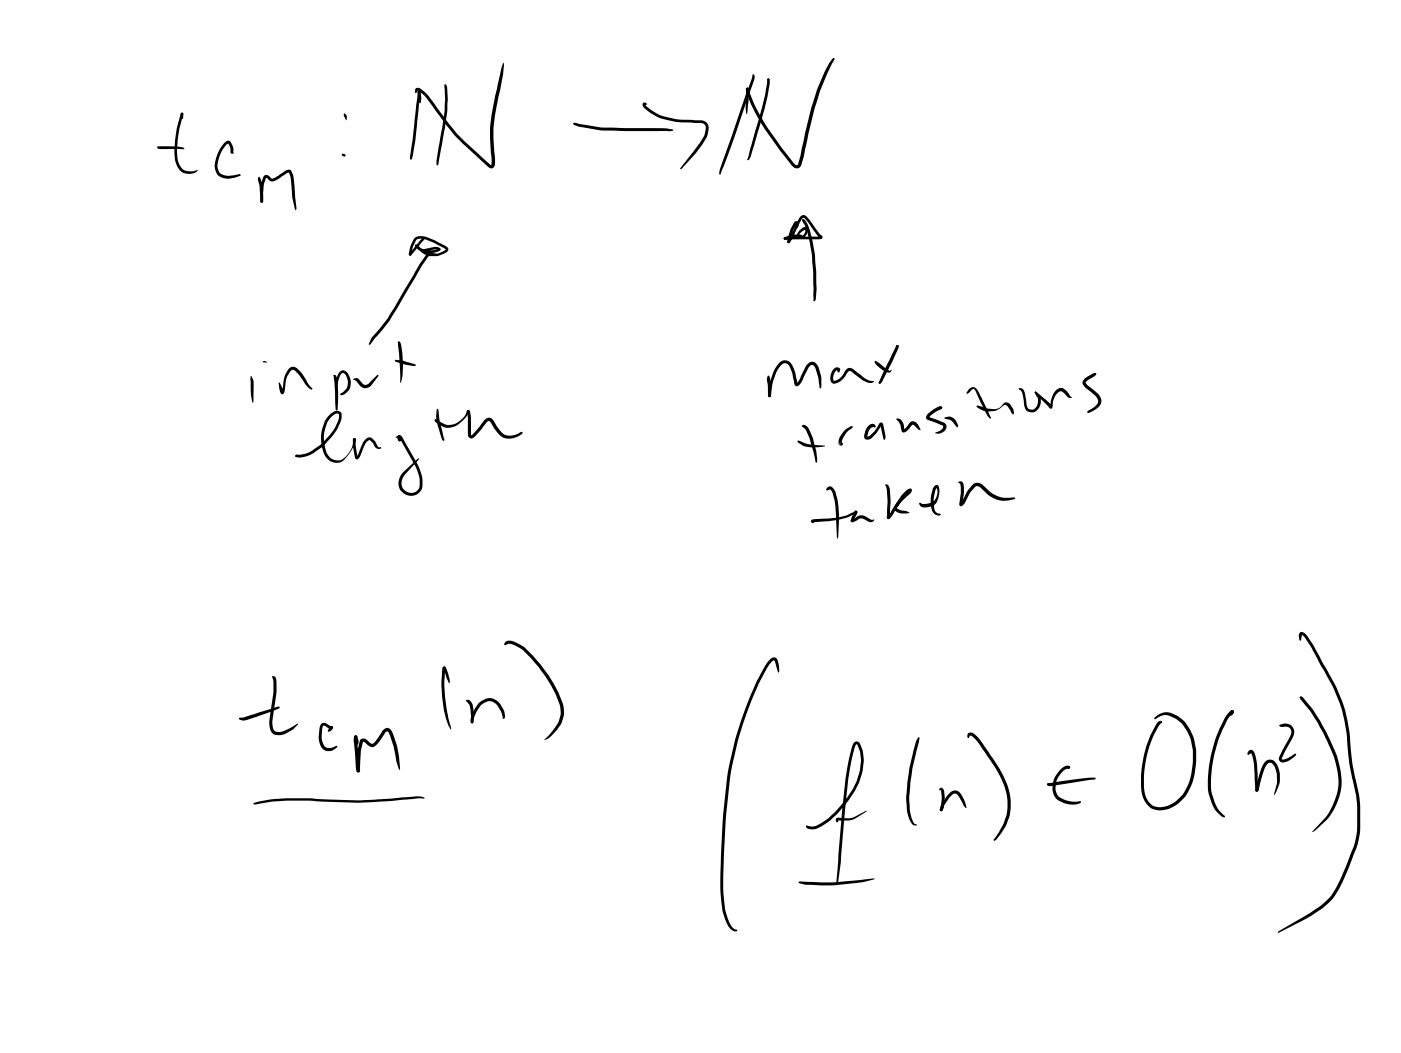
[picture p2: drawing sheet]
<svg xmlns="http://www.w3.org/2000/svg" width="108mm" height="81mm" viewBox="0 0 108 81" stroke-linecap="round" stroke-linejoin="round" font-family="sans-serif">
<g fill="#000">
<path d="M12.1 11.3h.8a2.5 2.5 0 0 1 1.3 .1l-.1 .1h-1.8l-.2-.1zM14 8.7a.15 .15 0 0 1 .1 .1 .15 .15 0 0 1 0 .1v.3l-.2-.3zM13.9 8.7h.2v.1a10 10 0 0 0-.5 2.8l.1 .5a1.04 1.04 0 0 0 .4 1 1.04 1.04 0 0 0 1.1 0 1.02 1.02 0 0 1-1.1 .2 1.02 1.02 0 0 1-.6-1v-.1a8.7 8.7 0 0 1 .4-3.4zM17.3 11a.29 .29 0 0 1 .2-.2 .29 .29 0 0 1 .3 .2l.2 .4v.4v.1l-.2-.1-.1-.4-.1-.3a2.15 2.15 0 0 0-.7 2.1 .66 .66 0 0 0 .7 .3l.9-.1 .1 .1-.1 .1a1.77 1.77 0 0 1-1.5 .1 1.15 1.15 0 0 1-.3-1.6l.2-.6zM19.9 13.7l.1-.1 .1 .1 .1 .6 .1 1.2-.1 .1-.1-.1zM20.4 13.5h.2l.4 .3 1-.6a.3 .3 0 0 1 .5 0 11.7 11.7 0 0 1 .3 3 8.6 8.6 0 0 1-.4-2.6l-.2-.3-1.1 .7h-.3l-.3-.3-.2 .6v1.2l-.1 .1-.1-.1v-1.2zM26.4 11.8l.2 .2a.14 .14 0 0 1-.2 0 .14 .14 0 0 1 0-.2zM26.5 8.8l.1-.1 .1 .2v.4zM31.9 18.3h.1a1.14 1.14 0 0 1 1 0l1.3 .6a.31 .31 0 0 1 .2 .4 .31 .31 0 0 1-.3 .2 1.49 1.49 0 0 1-1.9-.2l-.3-.3v-.1h.1l.3 .2a1.4 1.4 0 0 0 1.9 .1l-1.4-.7-.6-.1-.3 .2-.4 1.1-.1-.1 .1-.5zM32 6.8h.2a1.52 1.52 0 0 1 .9 .7l2.1 2.8 2.6 2.4v-2.2a15.6 15.6 0 0 1 .5-4l.3-1.2 .2-.5v.1a10.3 10.3 0 0 1-.4 2.8l-.4 2.1 .1 1.9a1.4 1.4 0 0 1-.1 1.2l-.2 .1-.2-.1-2.5-2.4-2.3-3.1-.6-.4-.2 .2v-.1zM32 18.9l.1-.1a1.42 1.42 0 0 0 1.2 .5l.5-.2v.2l-.3-.1-.7 .2v-.1l.3 .2 .7 .1v.1a1.25 1.25 0 0 1-1.2-.3l.1-.2 .8-.2 .4 .1v.2a1.56 1.56 0 0 1-1.4 .1l-.3-.2-.2-.2zM32.2 7h.2v.2l.1 .4-.1 .4z"/>
<path d="M32.2 7h.1l.1 .1v.4l-.4 3.4-.2 1.1-.1 .3-.1-.2zM32.5 18.4l.1-.1a.1 .1 0 0 1 .1 0 .1 .1 0 0 1 .1 .1l-1.1 1.3h-.1l-.1-.2zM34.2 6.5h.2l.1 .3v1.8l-.7 4-.1 .2-.1-.4 .7-3.9zM44.2 9.5h.1v.1l-.1-.1zM44.2 9.5h.3a14.6 14.6 0 0 0 4.3 .4h.6a7.9 7.9 0 0 1 2.4 .1v.1h-.2h-1.2a23.3 23.3 0 0 1-5.9-.4l-.3-.1zM49.6 7.9l.2 .1v.1h-.1v-.1l.1 .2a4.6 4.6 0 0 0 3.6 1l.6 .1a.59 .59 0 0 1 .6 .8l-.1 .4a9.2 9.2 0 0 1-2 2.5h-.1a13.1 13.1 0 0 0 1.9-2.6l.1-.5-.1-.3-.2-.1h-.6a5.4 5.4 0 0 1-3.8-1.2l-.2-.2zM57.5 6.8a.28 .28 0 0 1 .3 .2 .28 .28 0 0 1-.1 .3l-.2 1.5v-.5zM57.5 6.8l.1-.1 .1 .2a12.2 12.2 0 0 0 2.2 4l1.3 1.7 .3 .1 1.1-4.6a10.6 10.6 0 0 1 1.6-3.6h.1v.1a21.7 21.7 0 0 0-2 5.6l-.5 2.4a.41 .41 0 0 1-.4 .4 .41 .41 0 0 1-.4-.3l-.1-.1a17.7 17.7 0 0 1-3.4-5.5zM58 5.8l.1-.1v.1v.4l-1.5 4.3-1.1 3-.1-.1 .1-.4zM59.1 6.1h.2l-.1 .1zM59.1 6.1h.2v.1h-.1zM59.1 6.1a.21 .21 0 0 1 .2 .1 .21 .21 0 0 1 0 .2l-.6 2.7-.9 2.9-.2 .4v-.1l.7-2.6a17.2 17.2 0 0 0 .8-3.5z"/>
<path d="M60.4 18.3l.7-.2h.7l.3-.3-.1-.2 .1 .1-.5 .4h-.1l-.1-.1 .2-.3 .4-.2a.2 .2 0 0 1 .2 .3l-.1 .3-.2 .2h-.8l-.6 .2-.1-.1zM61.7 16.7l.2-.1 .2 .1 1.2 1.4a.18 .18 0 0 1 0 .3 .18 .18 0 0 1-.2 0l-2.4 .1a.19 .19 0 0 1-.2 0 .19 .19 0 0 1-.1-.2l2.8-.1v.1l-1.3-1.5-.3 .4-.7 1.4-.2 .1v-.1zM60.7 18.6h.1v.1h-.1zM61.2 17.1a.18 .18 0 0 1 .2-.1 .18 .18 0 0 1 .1 .2v.2l-.1 .2-.1-.4 .1 .1-.6 1.4-.1-.1v-.4zM61.8 16.9l.1-.1 .1 .2 .3 .4 .5 2.2 .1 2.6v.9l-.2 .1v-.1v-2.2l-.1-1.3-.4-1.7zM19.3 29l.2 .4v1.6l-.2-.5zM20.2 27.9l.2-.1 .2 .1zM22.3 28.4l.1-.1a.46 .46 0 0 1 .6 .1l1 1.5v.1a1.19 1.19 0 0 1-.6-.7l-.6-.7-.3-.1-.4 .6-.2 .9a.21 .21 0 0 1-.1 .4 .21 .21 0 0 1-.2-.3l-.1-.6h.1l.3 .7h-.2l.2-1zM25.4 32a.55 .55 0 0 1 .9-.1v.2a4.6 4.6 0 0 1-3 3.1h-.5v-.2a2.04 2.04 0 0 0 1.4-.4 3.8 3.8 0 0 0 1.9-2.6v-.1a.62 .62 0 0 0-.7 .4 2.61 2.61 0 0 0 .1 3l.4 .2a1.35 1.35 0 0 0 1.3-1.3v-.3l.1-.1 .1 .1v.3l-.4 .7a1.14 1.14 0 0 1-1.1 .8 1.28 1.28 0 0 1-1.1-1.4 2.8 2.8 0 0 1 .6-2.3zM22.8 35.1h.1v.1h-.1zM25.7 28.9h.2l.1 .5v1.6l-.1 .6zM25.9 31.5l.1 .1h-.1z"/>
<path d="M26.2 28.7a.44 .44 0 0 1 .4-.1 .44 .44 0 0 1 .3 .4l.1 .4v.6l-.4 .4h-.3h-.1l.5-.5 .1-.4-.2-.6-.1-.2-.1 .1a1.73 1.73 0 0 0-.4 1.2l-.1 .3-.1-.3a2.12 2.12 0 0 1 .4-1.3zM27.2 29.2h.3l.5 .4 .2 .1 .2-.1 .7-.7 .1 .1-.6 .7a.6 .6 0 0 1-1-.2zM27.2 33.8l.2 .1v.4l.2 .9h-.1l.5-1.2 .3-.3 .4 .1 .4 .6 .3 .1-.2 .1-.2-.1-.3-.4-.3-.2-.2 .3-.5 1-.2 .2-.2-.2-.1-.8zM32.9 19.6l.4-.3 .2 .1-.4 .3-.6 .7-2.5 4.4-1.5 1.8-.1-.1 .2-.4 1.2-1.5 2.6-4.3zM30.4 27.8l.1-.1 .6 .1 .9 .3v.1l-.7-.1zM30.5 33.7l.2-.1h.1l.1 .2v.2h-.2v-.2zM30.7 33.6a.26 .26 0 0 1 .3 .2l1.1 1.9a2.17 2.17 0 0 1 .3 2.2 .98 .98 0 0 1-1.4 0 .98 .98 0 0 1 0-1.4l1.2-1.2 .1 .1-1.1 1.1a.79 .79 0 0 0-.2 1.1 .79 .79 0 0 0 1.1 .3l.2-.3a2.51 2.51 0 0 0-.3-1.8l-1.3-2.1 .1-.1 .1 .3a.17 .17 0 0 1-.2 0 .17 .17 0 0 1-.1-.2zM30.7 26.4v-.1l.2 .1 .1 .9v1.6l-.1 .6zM30.8 33.8l.1 .1-.1 .1-.1-.1zM33.5 32.3h.1a1.38 1.38 0 0 0 2.4-.6l.1-.1 .1 .1-.3 .4a1.5 1.5 0 0 1-2 .6l-.4-.2v-.1zM33.6 31.6l.1-.1 .1 .1 .1 .9 .3 1.4v.1l-.2-.3-.3-1.1-.1-.5zM36 31.6h.2l.1 .4v1.6l1.1-1.3a.4 .4 0 0 1 .6 .1l.5 .8a1 1 0 0 0 1.4 .2l.3-.1 .1 .1a1.24 1.24 0 0 1-2-.1l-.6-.9-.2 .1-.7 1a.4 .4 0 0 1-.6 .2l-.1-.2z"/>
<path d="M60.1 28a.66 .66 0 0 1 .7-.2 .66 .66 0 0 1 .4 .6l.2 1.2v-.1l.2-.3 .5-1 .4-.3a.5 .5 0 0 1 .6 .4l.2 .6a1.34 1.34 0 0 1-.1 1l-.2-.9-.2-.6-.1-.3h-.2l-.2 .2-.4 .9a.5 .5 0 0 1-.6 .5l-.4-1.3a.45 .45 0 0 0-.5-.4 1.09 1.09 0 0 0-.6 .7l-.3 .8-.1 .7a.24 .24 0 0 1 0 .3 .24 .24 0 0 1-.2 .1 4.1 4.1 0 0 1 .8-2.6zM59.2 29h.1a3.3 3.3 0 0 1 .1 1.6h-.2v-.1l-.1-1.3zM61.5 33.9l.7 .3 1.4 .2-.6 .1-.9-.1-.6-.3zM61.8 32.8a.55 .55 0 0 1 .6 .5l.5 1.5 .1 .5-.1 .4-.5-1.9-.3-.7-.3-.3zM63.7 37.6a.37 .37 0 0 1 .4-.1 .37 .37 0 0 1 .3 .4l.1 .6 .1 1.2-.1 1.8-.1-2.4a2.11 2.11 0 0 0-.4-1.4l-.3 .1v-.1zM64.3 28.4l.2-.1 .2 .2-.1 .2-.1-.2v.1l-.2 .1-.1 .4 .1 .2 .5-.2 .4-.6a.4 .4 0 0 1 .6 0l.8 .6 .8 .3-.4 .1a2.72 2.72 0 0 1-1.3-.8l-.3-.1-.3 .4a.84 .84 0 0 1-1 .5l-.1-.6zM65.1 33.1l.5-.3 .1 .1v.1a1.72 1.72 0 0 0-.8 .8v.3h-.2v.1a.11 .11 0 0 1 .1-.1 .11 .11 0 0 1 .2 .1 .11 .11 0 0 1-.1 .1 .31 .31 0 0 1-.3-.2 .31 .31 0 0 1 .1-.3zM65.9 39.4h.1l.1 .1-.4 .7-.1-.1 .2-.7 .1 .1zM66.9 32.8l.3-.1h.2l.1 .2-.4 .1-.3 .7 .6-.4 .3-.6a.17 .17 0 0 1 .2-.1 .17 .17 0 0 1 .2 .1l.1 1.1-.1 .1v-.1l-.3-1.1 .1 .1-.3 .5-.5 .5a.29 .29 0 0 1-.4 0 .29 .29 0 0 1-.1-.3l.1-.4zM67.4 27.8l1.1 .8 .2-.1-.1 .2h-.2a1.99 1.99 0 0 1-1-.8zM68.3 37.3a.53 .53 0 0 1 .3 .7v1.7l-.1 .2v-.1l.1 .1-.2 .1-.1-.1 .1-1.3-.1-.8-.1-.4zM69.8 37.9a.28 .28 0 0 1 .2-.2 .28 .28 0 0 1 .3 .1l-1.2 1.3 .1 .1 .4 .2a.37 .37 0 0 1 .5 .1 .92 .92 0 0 1-1.2-.3l.1-.2 1.1-1.2 .1 .1-.6 .5-.9 1.4-.2 .2h-.1v-.2l1-1.6z"/>
<path d="M69.1 26.6h.1v.1l-.3 .6zM69.1 32.2l.3 .1 .1 .2 .2 .7-.1-.1 .5-.6h.2l.3 .1 .3 .5h-.1l-.4-.4-.2 .2a.58 .58 0 0 1-.7 .4l-.1-.6-.3-.4zM69.1 26.6a.28 .28 0 0 1 0 .4l-1.1 2.3-.1 .2-.2 .1v-.1zM72 37.4a.22 .22 0 0 1 .3 0 .22 .22 0 0 1 .1 .3l-.1 .5a.96 .96 0 0 1-1.4 .8l-.1-.2 .1-.1 .2 .1h.4a.69 .69 0 0 0 .7-.6v-.4l-.1-.2h.1l-.1 .2a2.4 2.4 0 0 0 0 1.6l.4 .2a.48 .48 0 0 1-.7-.3 1.93 1.93 0 0 1 .2-1.9zM72.4 31.3l.2 .1v.1h-.2zM72.4 31.3l.2 .1v.1h-.1zM71.5 31.9a1.56 1.56 0 0 1 1-.6l.1 .2-.6 .3-.4 .4-.1-.1 1.3 .5a.41 .41 0 0 1-.1 .7l-.3 .1-.3-.1a.58 .58 0 0 0 .6-.4l-1.2-.6a.27 .27 0 0 1-.1-.2 .27 .27 0 0 1 .1-.2zM72.8 32.2l.2-.1a.64 .64 0 0 1 .7 .3l.1 .4-.1 .1-.4-.5-.5-.1zM73.8 37.2l.1-.1a.27 .27 0 0 1 .4 .3l-.1 1.5-.2-.1 .9-1.3a.55 .55 0 0 1 .8-.1l.5 .5a2.17 2.17 0 0 0 2 .4v.1a1.92 1.92 0 0 1-2.1-.3l-.6-.6h-.3l-.5 .5-.4 .8a.21 .21 0 0 1-.3 .2 .21 .21 0 0 1-.1-.3l.1-1.2v-.2zM74.7 30l.3-.2 .3 .2 1.1 2.2-.1 .1-.2-.3-1-2h-.1l-.5 .3zM75.3 31.2l.7 .3a1.48 1.48 0 0 0 1-.1l.4-.4h.3l.3 .5 .1 .4h-.1l-.4-.6-.2-.1-.1 .1a1.42 1.42 0 0 1-1.6 .3l-.4-.2zM78.5 30l.2-.1 .2 .2 .2 1.2 .2 .2h.4l.2-.4 .1-.4-.3-.5h.1l.2 .2a.92 .92 0 0 1-.3 1.4h-.1a.57 .57 0 0 1-.7-.6l-.1-.9z"/>
<path d="M79.7 30.2a.28 .28 0 0 1 .4 .2l1 .9h-.2v-.1a1.4 1.4 0 0 1 .6-1.3h.4l.7 .7h-.3l-.5-.5-.3 .2a1.37 1.37 0 0 0-.4 1l-.1 .2h-.1zM84.3 28.8h.1l.1 .1h-.2zM83.6 29.2l.6-.4h.2v.1l-.8 .6 1 .8a.67 .67 0 0 1 .1 1.1l-.4 .3-.5 .1v-.1l.7-.5 .1-.3-.2-.4-.9-.8-.1-.3zM18.4 55.3h.4l2.5-.8h.3l-.1 .1-.4 .2-2 .6a.49 .49 0 0 1-.7-.1zM21 52.1l.2 .1a4 4 0 0 1 0 1.9l-.2 1.5a.64 .64 0 0 0 .3 .8h.4l1.2-.6h.1a2.08 2.08 0 0 1-1.5 .9 .72 .72 0 0 1-.8-1l.3-1.6a4.1 4.1 0 0 0 0-1.8v-.2zM25.5 56h.1l.1 .1-.2 .2-.2 .1v-.1zM24.8 55.8l.3-.1 .6 .3-.3 .2-.5-.3-.1 1a.77 .77 0 0 0 .4 .7h.3l.4-.1 .1 .1a.86 .86 0 0 1-.8 .3 1 1 0 0 1-.6-1.2v-.6zM27.3 56.7h.1l.1 .1 .1 .4-.1 .2-.2-.5zM27.8 57l.3-.1 .6 .4 .6-.8a.47 .47 0 0 1 .7-.3h.1a6.4 6.4 0 0 1 .7 3.1l-.1-.1-.2-.5a4.9 4.9 0 0 0-.6-2.3l-.1-.1-.1 .1-.3 .6a.85 .85 0 0 1-.8 .6l-.6-.4-.2 .7-.1 1.5-.1 .1h-.1l.1-1.7zM27.3 56.7h.2v.1l.2 2.7a.25 .25 0 0 1-.3-.4l-.1-2zM34.2 51.4l.1 .1v.1l-.2-.1zM34.1 51.4h.2v.3a11.6 11.6 0 0 0 .4 4.2l.1 .3a6 6 0 0 1-.8-3.1z"/>
<path d="M34.1 51.4h.2l.1 .2 .2 .8v.2zM36 53.9a.68 .68 0 0 1 .5 .9v.7a.12 .12 0 0 1-.1 .2 .12 .12 0 0 1-.1-.1l-.1-1v-.3l-.3-.3zM36.9 54.2a1.02 1.02 0 0 1 1.7 .1l.3 .6v.3l-.1 .2-.4-1a.86 .86 0 0 0-.9-.3 .86 .86 0 0 0-.7 .6l-.3 .6-.1 .4h-.1a2 2 0 0 1 .6-1.5zM39 49.4a.76 .76 0 0 1 .8 .1 5.6 5.6 0 0 1 1.9 1.7l.5 .7a6.6 6.6 0 0 1 1.3 2.8v.3a2.56 2.56 0 0 1-1.4 2h-.1a3.7 3.7 0 0 0 1.2-1.9l-.1-.7a8.9 8.9 0 0 0-1.1-2.3l-.8-1.1a3.5 3.5 0 0 0-1.7-1.3l-.3-.1-.3 .1-.1-.1zM59.3 50.8a.35 .35 0 0 1 .4-.1 .35 .35 0 0 1 .3 .3v.4v.4l-.3-.9a.87 .87 0 0 0-.6 .7 27 27 0 0 0-3.2 11.7l-.2 5.3a5.3 5.3 0 0 0 .7 2.8l.4 .3a.43 .43 0 0 1-.6-.3 7.5 7.5 0 0 1-.7-3.5 44.9 44.9 0 0 1 1.2-10.9 19.3 19.3 0 0 1 2.5-6.1zM62.5 40.1l2-.2 1.1-.4a.3 .3 0 0 1 .5 0l-.7 .3-.8 .3-1.9 .1h-.1l.1 .1-.2-.1zM65.6 40.1l.3-.2a.63 .63 0 0 1 .9-.1l.4 .3a.1 .1 0 0 1 .1-.1 .1 .1 0 0 1 .1 .1 .1 .1 0 0 1-.1 .1h-.3l-.6-.3-.5 .3a.17 .17 0 0 1-.2 0 .17 .17 0 0 1-.1-.1zM65.6 40l.2 .1-.1 .1h-.1zM70.7 56.8l.2 .1-.6 2.3-.2 2.2a4 4 0 0 0 .3 2l.2 .1a.16 .16 0 0 1-.1 .2 .16 .16 0 0 1-.2-.2 3.4 3.4 0 0 1-.5-2.2l.3-2.2 .5-2zM74.6 56.5h.1a.75 .75 0 0 1 .8 .4l1.4 2.1a4.5 4.5 0 0 1 .5 4.8l-.6 .9-.2 .1v-.1l.1-.1a4.8 4.8 0 0 0 .9-1.8v-.1a4.7 4.7 0 0 0-.9-3.5l-1.5-2.2-.4-.3h-.1l-.1 .2-.1-.1zM82.2 59.1l.1-.1h.1v.2h-.1zM81.7 59.3l.4-.3 .3 .1a.16 .16 0 0 1 0 .1 .16 .16 0 0 1-.2 0 1.59 1.59 0 0 0-.8 1.1l-.1 .5a.82 .82 0 0 0 .4 .7 2.03 2.03 0 0 0 1.5 .2l.1 .1a1.61 1.61 0 0 1-1.8-.2 1.63 1.63 0 0 1 .2-2.3z"/>
<path d="M89.4 55.6h.1v.1zM88.9 55.3h.1a1.21 1.21 0 0 1 1.2-.4 3.2 3.2 0 0 1 2 2.9 4.9 4.9 0 0 1-1.4 4.1 1.69 1.69 0 0 1-2.5 0 2.93 2.93 0 0 1-.4-2.1 7.6 7.6 0 0 1 1.4-4.2l.2-.1 .1 .1-.2 .1h.1l-.2 .2a7.8 7.8 0 0 0-1 5.5 1.18 1.18 0 0 0 1.8 .6 3.7 3.7 0 0 0 1.8-3.4v-.4a3.4 3.4 0 0 0-1.3-2.8l-.8-.3-.3 .1-.5 .2zM94.9 54.8a.18 .18 0 0 1 .2 .1 .18 .18 0 0 1-.2 .2l-.3 .1-.1-.1zM94.9 54.7h.1v.2h-.1zM94.8 54.8l.1-.1 .2 .1-.3 .4a9.9 9.9 0 0 0-1.4 5.9l.4 1.2 .6 .6-.2 .1a2.07 2.07 0 0 1-.8-1l-.3-.8a9.7 9.7 0 0 1 1.6-6.3zM96.3 57.8a.31 .31 0 0 1 .4 .3l.2 1.5 .1 1.3-.2 .1-.1-.1-.1-2-.2-.9a.15 .15 0 0 1-.2 .1 .15 .15 0 0 1 0-.2zM98.6 55.8h.5l.4 .1a.76 .76 0 0 1 .1 1l-.8 1.6h.3l.7-.4h.1l-.1 .1a1.55 1.55 0 0 1-.9 .6l-.3-.1-.1-.3 .9-1.6a.56 .56 0 0 0 0-.7l-.3-.1h-.5v-.1zM100.2 48.7a.46 .46 0 0 1 .6 .4l2 3.6 .5 1.1a11.5 11.5 0 0 1 .8 3.8l.1 1.3 .6 2.7a8.4 8.4 0 0 1-.3 3.8 13.6 13.6 0 0 1-1.9 3.9l-.7 .7a17.9 17.9 0 0 1-3.3 1.8h-.1l2-1.2a6.4 6.4 0 0 0 2.1-1.6 16.7 16.7 0 0 0 2-5l-.1-2.5-.5-2.6-.2-1.3a11.3 11.3 0 0 0-.7-3.7l-.5-1.1-1.6-3-.7-.9-.1 .4v.1l-.1-.1v-.3zM100.2 53.6l.2 .1 .7 .9 .6 .9 1.1 2.2a4.9 4.9 0 0 1 0 4.6 4.7 4.7 0 0 1-1.4 1.7l-.3 .1 .2-.2a4.9 4.9 0 0 0 1.4-1.9 4.7 4.7 0 0 0-.1-4.2l-1.1-2.1-.6-.9-.7-1-.1-.1zM19.6 61.9a13.3 13.3 0 0 1 4.9-.3l3.2 .1 4.2-.3a.97 .97 0 0 1 .8 .1l-5 .4-3.6-.2a18.5 18.5 0 0 0-4.5 .3zM61.6 67.9l.6 .1a22.7 22.7 0 0 0 5.1-.3l.1 .1a16.1 16.1 0 0 1-5.1 .4l-.7-.1-.1-.1zM65.8 57.2l.2-.1 .2 .1a2.75 2.75 0 0 1 .3 2.1v.1a7.3 7.3 0 0 1-3.7 4.5 .46 .46 0 0 1-.7-.2l.1-.1h.1a1.14 1.14 0 0 0 1.1-.3 6.7 6.7 0 0 0 2.9-4.6v-.8l-.2-.5h-.1a9.7 9.7 0 0 0-.7 3l-.2 2.1a38.1 38.1 0 0 1-.6 5.7h-.1l.2-2.3 .5-5.5a8.4 8.4 0 0 1 .7-3.2z"/>
<path d="M64.4 63.1l1.3-.1 1.1-.5-1.2 .7h-1l-.1 .2-.1-.2zM72.4 60.7h.2l.1 .1 .1 .6-.1 .8-.2 .3-.1-.1 .2-1-.1-.5h-.1zM73.2 61.1a.52 .52 0 0 1 .9 .1l.3 .6v.5l-.5-1-.3-.2a.67 .67 0 0 0-.5 .5l-.4 .5-.1 .4h-.2l.1-.5zM72.4 62.3h.2v.2h-.2zM80.7 60.4l3.2-.5h.5v.1l-3.4 .6a.17 .17 0 0 1-.2 0 .17 .17 0 0 1-.1-.2zM80.7 60.4h.1v.1h-.1zM80.7 60.4h.2l-.1 .1h-.1zM97.5 58.7l.3-.2a.62 .62 0 0 1 .7 .6 2.26 2.26 0 0 1-.3 2.1v-.1a2.69 2.69 0 0 0 0-2 .39 .39 0 0 0-.4-.3h-.1a1.74 1.74 0 0 0-.5 1.1l-.2 1-.2 .1-.1-.1 .1-.1 .2-.9 .2-.8z"/>
<circle cx="32.3" cy="7.1" r=".11"/>
<circle cx="57.6" cy="6.9" r=".12"/>
<circle cx="60.5" cy="18.4" r=".1"/>
<circle cx="22.8" cy="35.1" r=".09"/>
<circle cx="27.3" cy="33.9" r=".11"/>
<circle cx="69.1" cy="26.7" r=".09"/>
<circle cx="27.4" cy="56.8" r=".13"/>
<circle cx="27.6" cy="59.4" r=".13"/>
</g>
</svg>
